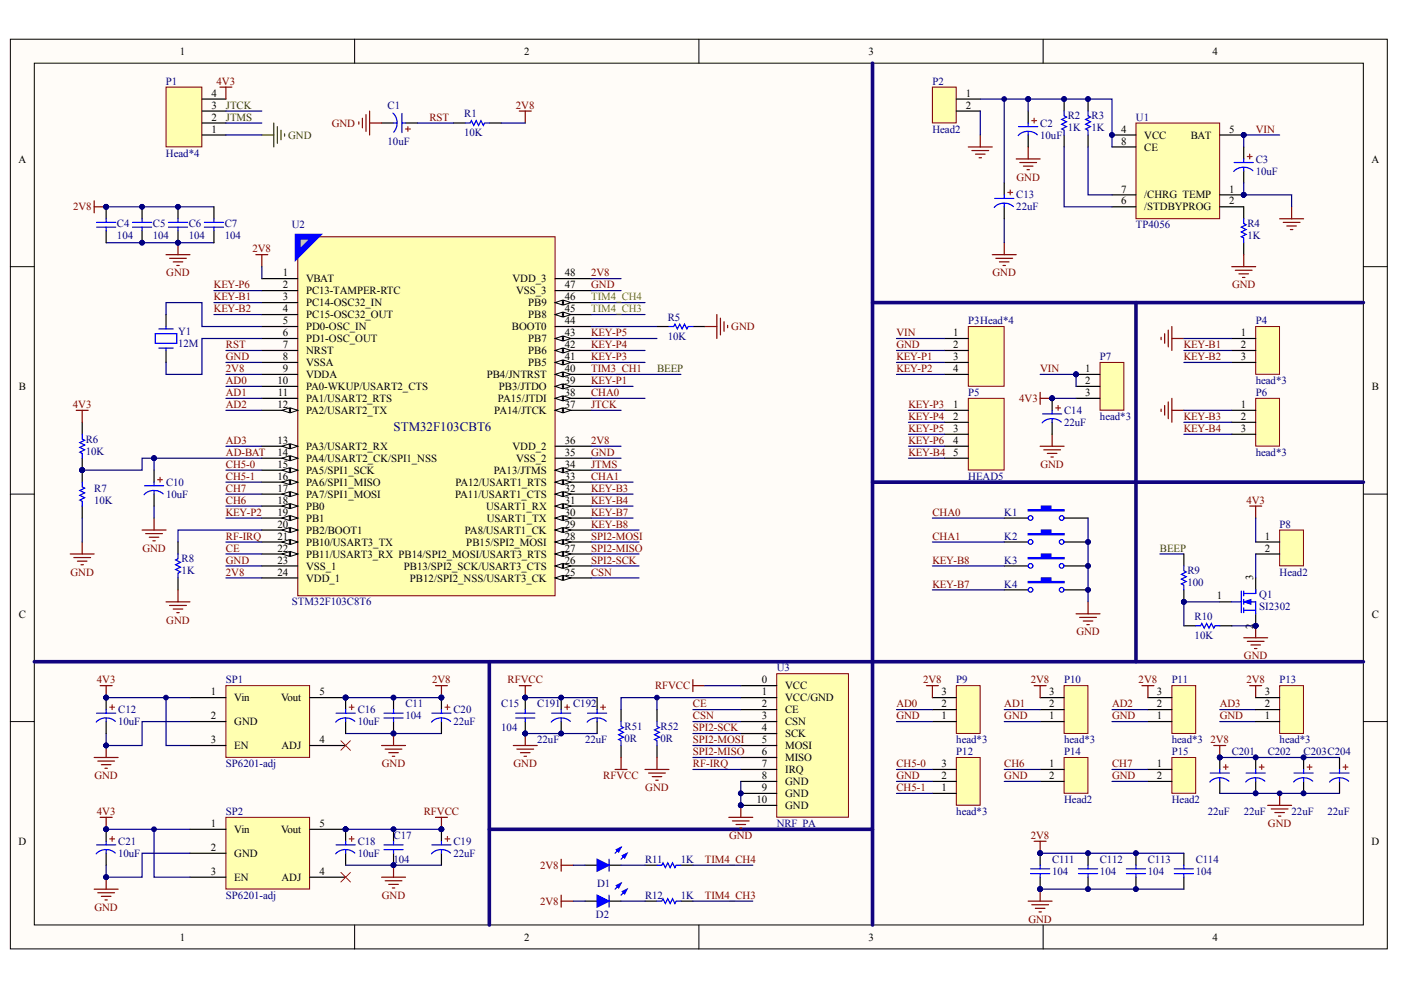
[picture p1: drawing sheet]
<svg xmlns="http://www.w3.org/2000/svg" width="297mm" height="210mm" viewBox="0 0 297 210" stroke-linecap="round" stroke-linejoin="round" font-family="sans-serif">
<defs><g id="words">
<text font-size="2.7" fill="#000080" x="83.4" y="91.5">STM32F103CBT6</text>
<g font-size="2.3">
<text x="38.1" y="11.6">1</text>
<text x="111.1" y="11.6">2</text>
<text x="184.1" y="11.6">3</text>
<text x="257.1" y="11.6">4</text>
<text x="44.8" y="23.1">3</text>
<text x="44.8" y="20.5">4</text>
<text x="204.8" y="20.5">1</text>
<text x="204.8" y="23.1">2</text>
<text x="44.8" y="28.1">1</text>
<text x="44.8" y="25.6">2</text>
<text x="237.7" y="28.1">4</text>
<text x="242.6" y="29.4">VCC</text>
<text x="252.5" y="29.4">BAT</text>
<text x="260.6" y="28.1">5</text>
<text x="3.9" y="34.5">A</text>
<text x="237.7" y="30.7">8</text>
<text x="242.6" y="31.9">CE</text>
<text x="290.8" y="34.5">A</text>
<text x="237.7" y="40.8">7</text>
<text x="260.6" y="40.8">1</text>
<text x="237.7" y="43.3">6</text>
<text x="242.6" y="42.1">/CHRG TEMP</text>
<text x="242.6" y="44.6">/STDBYPROG</text>
<text x="260.6" y="43.3">2</text>
<text x="60" y="58.6">1</text>
<text x="64.9" y="59.8">VBAT</text>
<text x="108.7" y="59.8">VDD_3</text>
<text x="119.7" y="58.6">48</text>
<text x="60" y="61.1">2</text>
<text x="60" y="63.7">3</text>
<text x="64.9" y="62.4">PC13-TAMPER-RTC</text>
<text x="64.9" y="64.9">PC14-OSC32_IN</text>
<text x="109.4" y="62.4">VSS_3</text>
<text x="112" y="64.9">PB9</text>
<text x="119.7" y="63.7">46</text>
<text x="119.7" y="61.1">47</text>
<text x="60" y="66.2">4</text>
<text x="60" y="68.7">5</text>
<text x="60" y="71.3">6</text>
<text x="64.9" y="67.5">PC15-OSC32_OUT</text>
<text x="64.9" y="70">PD0-OSC_IN</text>
<text x="108.5" y="70">BOOT0</text>
<text x="112" y="67.5">PB8</text>
<text x="119.7" y="71.3">43</text>
<text x="119.7" y="68.7">44</text>
<text x="119.7" y="66.2">45</text>
<text x="202.1" y="71.3">1</text>
<text x="263" y="71.3">1</text>
<text x="60" y="73.8">7</text>
<text x="60" y="76.4">8</text>
<text x="64.9" y="72.5">PD1-OSC_OUT</text>
<text x="64.9" y="75.1">NRST</text>
<text x="64.9" y="77.6">VSSA</text>
<text x="112" y="77.6">PB5</text>
<text x="112" y="75.1">PB6</text>
<text x="112" y="72.5">PB7</text>
<text x="119.7" y="76.4">41</text>
<text x="119.7" y="73.8">42</text>
<text x="202.1" y="73.8">2</text>
<text x="202.1" y="76.4">3</text>
<text x="263" y="73.8">2</text>
<text x="263" y="76.4">3</text>
<text x="4" y="82.7">B</text>
<text x="58.8" y="81.4">10</text>
<text x="58.9" y="84">11</text>
<text x="60" y="78.9">9</text>
<text x="64.9" y="80.2">VDDA</text>
<text x="64.9" y="82.7">PA0-WKUP/USART2_CTS</text>
<text x="103.2" y="80.2">PB4/JNTRST</text>
<text x="105.8" y="82.7">PB3/JTDO</text>
<text x="119.7" y="84">38</text>
<text x="119.7" y="81.4">39</text>
<text x="119.7" y="78.9">40</text>
<text x="202.1" y="78.9">4</text>
<text x="230.1" y="78.9">1</text>
<text x="230.1" y="81.4">2</text>
<text x="230.1" y="84">3</text>
<text x="290.8" y="82.7">B</text>
<text x="58.8" y="86.5">12</text>
<text x="64.9" y="85.2">PA1/USART2_RTS</text>
<text x="64.9" y="87.8">PA2/USART2_TX</text>
<text x="104.8" y="87.8">PA14/JTCK</text>
<text x="105.6" y="85.2">PA15/JTDI</text>
<text x="119.7" y="86.5">37</text>
<text x="202.1" y="86.5">1</text>
<text x="202.1" y="89.1">2</text>
<text x="263" y="86.5">1</text>
<text x="263" y="89.1">2</text>
<text x="58.8" y="94.1">13</text>
<text x="64.9" y="95.4">PA3/USART2_RX</text>
<text x="108.7" y="95.4">VDD_2</text>
<text x="119.7" y="94.1">36</text>
<text x="202.1" y="91.6">3</text>
<text x="202.1" y="94.1">4</text>
<text x="263" y="91.6">3</text>
<text x="58.8" y="96.7">14</text>
<text x="58.8" y="99.2">15</text>
<text x="58.8" y="101.7">16</text>
<text x="64.9" y="97.9">PA4/USART2_CK/SPI1_NSS</text>
<text x="64.9" y="100.5">PA5/SPI1_SCK</text>
<text x="104.7" y="100.5">PA13/JTMS</text>
<text x="109.4" y="97.9">VSS_2</text>
<text x="119.7" y="101.7">33</text>
<text x="119.7" y="99.2">34</text>
<text x="119.7" y="96.7">35</text>
<text x="202.1" y="96.7">5</text>
<text x="58.8" y="104.3">17</text>
<text x="58.8" y="106.8">18</text>
<text x="64.9" y="103">PA6/SPI1_MISO</text>
<text x="64.9" y="105.5">PA7/SPI1_MOSI</text>
<text x="96.5" y="105.5">PA11/USART1_CTS</text>
<text x="96.5" y="103">PA12/USART1_RTS</text>
<text x="119.7" y="106.8">31</text>
<text x="119.7" y="104.3">32</text>
<text x="58.8" y="109.3">19</text>
<text x="58.8" y="111.9">20</text>
<text x="64.9" y="108.1">PB0</text>
<text x="64.9" y="110.6">PB1</text>
<text x="64.9" y="113.1">PB2/BOOT1</text>
<text x="98.6" y="113.1">PA8/USART1_CK</text>
<text x="103.1" y="108.1">USART1_RX</text>
<text x="103.2" y="110.6">USART1_TX</text>
<text x="119.7" y="111.9">29</text>
<text x="119.7" y="109.3">30</text>
<text x="58.8" y="114.4">21</text>
<text x="58.8" y="117">22</text>
<text x="58.8" y="119.5">23</text>
<text x="64.9" y="115.7">PB10/USART3_TX</text>
<text x="64.9" y="118.2">PB11/USART3_RX PB14/SPI2_MOSI/USART3_RTS</text>
<text x="98.9" y="115.7">PB15/SPI2_MOSI</text>
<text x="119.7" y="119.5">26</text>
<text x="119.7" y="117">27</text>
<text x="119.7" y="114.4">28</text>
<text x="268.1" y="114.4">1</text>
<text x="268.1" y="117">2</text>
<text x="58.8" y="122">24</text>
<text x="64.9" y="120.8">VSS_1</text>
<text x="64.9" y="123.3">VDD_1</text>
<text x="85.6" y="120.8">PB13/SPI2_SCK/USART3_CTS</text>
<text x="86.9" y="123.3">PB12/SPI2_NSS/USART3_CK</text>
<text x="119.7" y="122">25</text>
<text x="265.7" y="123" transform="rotate(-90 265.7 123)">3</text>
<text x="4" y="130.9">C</text>
<text x="258" y="127.1">1</text>
<text x="290.8" y="130.9">C</text>
<text x="265.7" y="133.3" transform="rotate(-90 265.7 133.3)">2</text>
<text x="44.7" y="147.4">1</text>
<text x="49.7" y="148.7">Vin</text>
<text x="59.6" y="148.7">Vout</text>
<text x="67.7" y="147.4">5</text>
<text x="161.5" y="147.4">1</text>
<text x="161.5" y="150">2</text>
<text x="161.5" y="144.9">0</text>
<text x="166.5" y="148.7">VCC/GND</text>
<text x="166.5" y="146.2">VCC</text>
<text x="199.6" y="150">2</text>
<text x="199.6" y="147.4">3</text>
<text x="222.4" y="150">2</text>
<text x="222.4" y="147.4">3</text>
<text x="245.3" y="150">2</text>
<text x="245.3" y="147.4">3</text>
<text x="268.1" y="150">2</text>
<text x="268.1" y="147.4">3</text>
<text x="44.7" y="152.5">2</text>
<text x="49.7" y="153.8">GND</text>
<text x="161.5" y="152.5">3</text>
<text x="161.5" y="155">4</text>
<text x="166.5" y="151.2">CE</text>
<text x="166.5" y="153.8">CSN</text>
<text x="199.6" y="152.5">1</text>
<text x="222.4" y="152.5">1</text>
<text x="245.3" y="152.5">1</text>
<text x="268.1" y="152.5">1</text>
<text x="44.7" y="157.6">3</text>
<text x="49.7" y="158.8">EN</text>
<text x="59.7" y="158.8">ADJ</text>
<text x="67.7" y="157.6">4</text>
<text x="161.5" y="157.6">5</text>
<text x="161.5" y="160.1">6</text>
<text x="166.5" y="156.3">SCK</text>
<text x="166.5" y="158.8">MOSI</text>
<text x="166.5" y="161.4">MISO</text>
<text x="161.5" y="162.7">7</text>
<text x="161.5" y="165.2">8</text>
<text x="161.5" y="167.7">9</text>
<text x="166.5" y="163.9">IRQ</text>
<text x="166.5" y="166.5">GND</text>
<text x="199.6" y="167.7">1</text>
<text x="199.6" y="165.2">2</text>
<text x="199.6" y="162.7">3</text>
<text x="222.4" y="162.7">1</text>
<text x="222.4" y="165.2">2</text>
<text x="245.3" y="162.7">1</text>
<text x="245.3" y="165.2">2</text>
<text x="160.4" y="170.3">10</text>
<text x="166.5" y="169">GND</text>
<text x="166.5" y="171.5">GND</text>
<text x="3.9" y="179.1">D</text>
<text x="44.7" y="175.3">1</text>
<text x="49.7" y="176.6">Vin</text>
<text x="59.6" y="176.6">Vout</text>
<text x="67.7" y="175.3">5</text>
<text x="290.8" y="179.1">D</text>
<text x="44.7" y="180.4">2</text>
<text x="44.7" y="185.5">3</text>
<text x="49.7" y="181.7">GND</text>
<text x="67.7" y="185.5">4</text>
<text x="49.7" y="186.8">EN</text>
<text x="59.7" y="186.8">ADJ</text>
<text x="38.1" y="199.4">1</text>
<text x="111.1" y="199.4">2</text>
<text x="184.1" y="199.4">3</text>
<text x="257.1" y="199.4">4</text>
</g>
<g font-size="2.3" fill="#000080">
<text x="35.2" y="18">P1</text>
<text x="197.7" y="18">P2</text>
<text x="82.2" y="23">C1</text>
<text x="98.4" y="28.9">10K</text>
<text x="98.4" y="24.8">R1</text>
<text x="197.7" y="28.1">Head2</text>
<text x="220.5" y="29.4">10uF</text>
<text x="220.5" y="26.9">C2</text>
<text x="226.4" y="27.9">1K</text>
<text x="226.4" y="25.3">R2</text>
<text x="231.4" y="27.9">1K</text>
<text x="231.4" y="25.3">R3</text>
<text x="240.8" y="25.6">U1</text>
<text x="35.2" y="33.2">Head*4</text>
<text x="82.2" y="30.7">10uF</text>
<text x="266.2" y="34.5">C3</text>
<text x="266.2" y="37">10uF</text>
<text x="215.5" y="44.6">22uF</text>
<text x="215.5" y="42.1">C13</text>
<text x="24.8" y="50.7">104</text>
<text x="24.8" y="48.2">C4</text>
<text x="32.4" y="50.7">104</text>
<text x="32.4" y="48.2">C5</text>
<text x="40" y="50.7">104</text>
<text x="40" y="48.2">C6</text>
<text x="47.6" y="50.7">104</text>
<text x="47.6" y="48.2">C7</text>
<text x="61.9" y="48.4">U2</text>
<text x="240.8" y="48.4">TP4056</text>
<text x="264.5" y="48.2">R4</text>
<text x="264.5" y="50.7">1K</text>
<text x="37.8" y="71">Y1</text>
<text x="141.6" y="68">R5</text>
<text x="205.3" y="68.7">P3Head*4</text>
<text x="266.2" y="68.7">P4</text>
<text x="37.8" y="73.5">12M</text>
<text x="141.6" y="72">10K</text>
<text x="233.2" y="76.4">P7</text>
<text x="205.3" y="84">P5</text>
<text x="266.2" y="81.4">head*3</text>
<text x="266.2" y="84">P6</text>
<text x="225.6" y="87.8">C14</text>
<text x="233.2" y="89.1">head*3</text>
<text x="18.2" y="93.9">R6</text>
<text x="225.6" y="90.3">22uF</text>
<text x="18.2" y="96.4">10K</text>
<text x="205.3" y="101.7">HEAD5</text>
<text x="266.2" y="96.7">head*3</text>
<text x="20" y="106.8">10K</text>
<text x="20" y="104.3">R7</text>
<text x="35.2" y="105.5">10uF</text>
<text x="35.2" y="103">C10</text>
<text x="212.9" y="109.3">K1</text>
<text x="271.3" y="111.9">P8</text>
<text x="38.5" y="119.3">R8</text>
<text x="212.9" y="114.4">K2</text>
<text x="212.9" y="119.5">K3</text>
<text x="38.5" y="121.8">1K</text>
<text x="212.9" y="124.6">K4</text>
<text x="251.8" y="124.3">100</text>
<text x="251.8" y="121.8">R9</text>
<text x="271.3" y="122">Head2</text>
<text x="61.9" y="128.4">STM32F103C8T6</text>
<text x="253.3" y="131.4">R10</text>
<text x="267" y="126.9">Q1</text>
<text x="267" y="129.4">SI2302</text>
<text x="253.3" y="135.5">10K</text>
<text x="164.7" y="142.3">U3</text>
<text x="47.9" y="144.9">SP1</text>
<text x="86" y="150">C11</text>
<text x="106.3" y="150">C15</text>
<text x="113.9" y="150">C191</text>
<text x="121.5" y="150">C192</text>
<text x="202.8" y="144.9">P9</text>
<text x="225.6" y="144.9">P10</text>
<text x="248.4" y="144.9">P11</text>
<text x="271.3" y="144.9">P13</text>
<text x="25.1" y="153.8">10uF</text>
<text x="25.1" y="151.2">C12</text>
<text x="75.8" y="153.8">10uF</text>
<text x="75.8" y="151.2">C16</text>
<text x="86" y="152.5">104</text>
<text x="96.1" y="153.8">22uF</text>
<text x="96.1" y="151.2">C20</text>
<text x="106.3" y="155">104</text>
<text x="132.4" y="154.8">R51</text>
<text x="140.1" y="154.8">R52</text>
<text x="113.9" y="157.6">22uF</text>
<text x="124.1" y="157.6">22uF</text>
<text x="132.4" y="157.3">0R</text>
<text x="140.1" y="157.3">0R</text>
<text x="202.8" y="157.6">head*3</text>
<text x="202.8" y="160.1">P12</text>
<text x="225.6" y="160.1">P14</text>
<text x="225.6" y="157.6">head*3</text>
<text x="248.4" y="157.6">head*3</text>
<text x="248.4" y="160.1">P15</text>
<text x="261.1" y="160.1">C201</text>
<text x="268.8" y="160.1">C202</text>
<text x="271.3" y="157.6">head*3</text>
<text x="276.4" y="160.1">C203C204</text>
<text x="47.9" y="162.7">SP6201-adj</text>
<text x="47.9" y="172.8">SP2</text>
<text x="202.8" y="172.8">head*3</text>
<text x="225.6" y="170.3">Head2</text>
<text x="248.4" y="170.3">Head2</text>
<text x="256.1" y="172.8">22uF</text>
<text x="263.7" y="172.8">22uF</text>
<text x="273.8" y="172.8">22uF</text>
<text x="281.5" y="172.8">22uF</text>
<text x="25.1" y="179.1">C21</text>
<text x="75.8" y="179.1">C18</text>
<text x="83.4" y="177.9">C17</text>
<text x="96.1" y="179.1">C19</text>
<text x="164.7" y="175.3">NRF_PA</text>
<text x="25.1" y="181.7">10uF</text>
<text x="75.8" y="181.7">10uF</text>
<text x="83.4" y="182.9">104</text>
<text x="96.1" y="181.7">22uF</text>
<text x="136.8" y="182.9">R11</text>
<text x="144.4" y="182.9">1K</text>
<text x="223.1" y="185.5">104</text>
<text x="223.1" y="182.9">C111</text>
<text x="233.2" y="185.5">104</text>
<text x="233.2" y="182.9">C112</text>
<text x="243.4" y="185.5">104</text>
<text x="243.4" y="182.9">C113</text>
<text x="253.5" y="185.5">104</text>
<text x="253.5" y="182.9">C114</text>
<text x="47.9" y="190.6">SP6201-adj</text>
<text x="126.6" y="188">D1</text>
<text x="136.8" y="190.6">R12</text>
<text x="144.4" y="190.6">1K</text>
<text x="126.3" y="194.6">D2</text>
</g>
<g font-size="2.3" fill="#800000">
<text x="45.9" y="18">4V3</text>
<text x="109.4" y="23.1">2V8</text>
<text x="70.3" y="26.9">GND</text>
<text x="91" y="25.6">RST</text>
<text x="266.2" y="28.1">VIN</text>
<text x="215.5" y="38.3">GND</text>
<text x="15.5" y="44.6">2V8</text>
<text x="53.5" y="53.5">2V8</text>
<text x="35.3" y="58.6">GND</text>
<text x="125.3" y="58.6">2V8</text>
<text x="210.4" y="58.6">GND</text>
<text x="45.4" y="61.1">KEY-P6</text>
<text x="45.4" y="63.7">KEY-B1</text>
<text x="125.3" y="61.1">GND</text>
<text x="261.2" y="61.1">GND</text>
<text x="45.4" y="66.2">KEY-B2</text>
<text x="125.3" y="71.3">KEY-P5</text>
<text x="155" y="70">GND</text>
<text x="190.1" y="71.3">VIN</text>
<text x="47.9" y="73.8">RST</text>
<text x="47.9" y="76.4">GND</text>
<text x="125.3" y="76.4">KEY-P3</text>
<text x="125.3" y="73.8">KEY-P4</text>
<text x="190.1" y="73.8">GND</text>
<text x="190.1" y="76.4">KEY-P1</text>
<text x="251" y="73.8">KEY-B1</text>
<text x="251" y="76.4">KEY-B2</text>
<text x="47.9" y="78.9">2V8</text>
<text x="47.9" y="81.4">AD0</text>
<text x="47.9" y="84">AD1</text>
<text x="125.3" y="78.9">TIM3_CH1</text>
<text x="125.3" y="81.4">KEY-P1</text>
<text x="125.3" y="84">CHA0</text>
<text x="190.1" y="78.9">KEY-P2</text>
<text x="220.5" y="78.9">VIN</text>
<text x="15.5" y="86.5">4V3</text>
<text x="47.9" y="86.5">AD2</text>
<text x="125.3" y="86.5">JTCK</text>
<text x="192.6" y="86.5">KEY-P3</text>
<text x="192.6" y="89.1">KEY-P4</text>
<text x="216.1" y="85.2">4V3</text>
<text x="251" y="89.1">KEY-B3</text>
<text x="47.9" y="94.1">AD3</text>
<text x="125.3" y="94.1">2V8</text>
<text x="192.6" y="91.6">KEY-P5</text>
<text x="192.6" y="94.1">KEY-P6</text>
<text x="251" y="91.6">KEY-B4</text>
<text x="47.9" y="96.7">AD-BAT</text>
<text x="47.9" y="99.2">CH5-0</text>
<text x="47.9" y="101.7">CH5-1</text>
<text x="125.3" y="96.7">GND</text>
<text x="125.3" y="99.2">JTMS</text>
<text x="125.3" y="101.7">CHA1</text>
<text x="192.6" y="96.7">KEY-B4</text>
<text x="220.6" y="99.2">GND</text>
<text x="47.9" y="106.8">CH6</text>
<text x="47.9" y="104.3">CH7</text>
<text x="125.3" y="104.3">KEY-B3</text>
<text x="125.3" y="106.8">KEY-B4</text>
<text x="264.3" y="106.8">4V3</text>
<text x="47.9" y="109.3">KEY-P2</text>
<text x="125.3" y="109.3">KEY-B7</text>
<text x="125.3" y="111.9">KEY-B8</text>
<text x="197.7" y="109.3">CHA0</text>
<text x="30.2" y="117">GND</text>
<text x="47.9" y="119.5">GND</text>
<text x="47.9" y="114.4">RF-IRQ</text>
<text x="47.9" y="117">CE</text>
<text x="125.3" y="117">SPI2-MISO</text>
<text x="125.3" y="119.5">SPI2-SCK</text>
<text x="125.3" y="114.4">SPI2-MOSI</text>
<text x="197.7" y="114.4">CHA1</text>
<text x="197.7" y="119.5">KEY-B8</text>
<text x="15" y="122">GND</text>
<text x="47.9" y="122">2V8</text>
<text x="125.3" y="122">CSN</text>
<text x="197.7" y="124.6">KEY-B7</text>
<text x="35.3" y="132.2">GND</text>
<text x="228.2" y="134.7">GND</text>
<text x="263.7" y="139.8">GND</text>
<text x="20.5" y="144.9">4V3</text>
<text x="91.6" y="144.9">2V8</text>
<text x="107.6" y="144.9">RFVCC</text>
<text x="138.9" y="146.2">RFVCC</text>
<text x="146.9" y="150">CE</text>
<text x="190.1" y="150">AD0</text>
<text x="195.7" y="144.9">2V8</text>
<text x="212.9" y="150">AD1</text>
<text x="218.6" y="144.9">2V8</text>
<text x="235.8" y="150">AD2</text>
<text x="241.4" y="144.9">2V8</text>
<text x="258.6" y="150">AD3</text>
<text x="264.3" y="144.9">2V8</text>
<text x="146.9" y="152.5">CSN</text>
<text x="146.9" y="155">SPI2-SCK</text>
<text x="190.1" y="152.5">GND</text>
<text x="212.9" y="152.5">GND</text>
<text x="235.8" y="152.5">GND</text>
<text x="258.6" y="152.5">GND</text>
<text x="146.9" y="160.1">SPI2-MISO</text>
<text x="146.9" y="157.6">SPI2-MOSI</text>
<text x="256.6" y="157.6">2V8</text>
<text x="20" y="165.2">GND</text>
<text x="81" y="162.7">GND</text>
<text x="108.9" y="162.7">GND</text>
<text x="127.9" y="165.2">RFVCC</text>
<text x="136.8" y="167.7">GND</text>
<text x="146.9" y="162.7">RF-IRQ</text>
<text x="190.1" y="165.2">GND</text>
<text x="190.1" y="162.7">CH5-0</text>
<text x="190.1" y="167.7">CH5-1</text>
<text x="212.9" y="165.2">GND</text>
<text x="212.9" y="162.7">CH6</text>
<text x="235.8" y="165.2">GND</text>
<text x="235.8" y="162.7">CH7</text>
<text x="20.5" y="172.8">4V3</text>
<text x="89.8" y="172.8">RFVCC</text>
<text x="154.6" y="177.9">GND</text>
<text x="218.6" y="177.9">2V8</text>
<text x="268.8" y="175.3">GND</text>
<text x="114.5" y="184.2">2V8</text>
<text x="149.4" y="182.9">TIM4_CH4</text>
<text x="81" y="190.6">GND</text>
<text x="114.5" y="191.8">2V8</text>
<text x="149.4" y="190.6">TIM4_CH3</text>
<text x="20" y="193.1">GND</text>
<text x="218.1" y="195.6">GND</text>
</g>
<g font-size="2.3" fill="#008000">
<text x="47.9" y="23.1">JTCK</text>
<text x="47.9" y="25.6">JTMS</text>
<text x="61.1" y="29.4">GND</text>
<text x="139.3" y="78.9">BEEP</text>
<text x="245.9" y="117">BEEP</text>
</g>
<g font-size="2.3" fill="#0f0">
<text x="125.3" y="63.7">TIM4_CH4</text>
<text x="125.3" y="66.2">TIM4_CH3</text>
</g>
</g></defs>
<g fill="#fffcf8" stroke="#000" stroke-width=".21">
<path d="M2.2 8.3h291.9v192.9h-291.9z"/>
<path d="M7.3 13.4h281.8v182.7h-281.8z"/>
</g>
<path d="M75.2 8.3v5.1M148.2 8.3v5.1M221.2 8.3v5.1M2.2 56.5h5.1M289.1 56.5h5.1M2.2 104.8h5.1M289.1 104.8h5.1M2.2 153h5.1M289.1 153h5.1M75.2 196.1v5.1M148.2 196.1v5.1M221.2 196.1v5.1" fill="none" stroke="#000" stroke-width=".21"/>
<path d="M139.3 69.2h2.5M146.9 69.2h2.5M83.4 147.9v2.6M83.4 153v2.5" fill="none" stroke="#000" stroke-width=".25"/>
<path d="M141.8 69.2h1l.3-.5 .5 1 .5-1 .5 1 .5-1 .5 1 .3-.5h1M81.4 151.2h4.1M81.4 152.2h4.1M83.4 150.5v.7M83.4 152.2v.8" fill="none" stroke="#00f" stroke-width=".25"/>
<path d="M149.4 69.2h2.6M152 66.7v5.1M152.7 67.5v3.5M153.5 68.2v2M154.3 69v.5M92.3 145.4h2.6M93.6 145.4v2.5" fill="none" stroke="#800000" stroke-width=".25"/>
<g fill="#000080" stroke="#000080" stroke-width=".21">
<circle cx="83.4" cy="155.5" r=".5"/>
<circle cx="83.4" cy="147.9" r=".5"/>
<circle cx="93.6" cy="147.9" r=".5"/>
</g>
<path d="M47.9 145.4h17.7v15.2h-17.7z" fill="#ffffb0" stroke="#800000" stroke-width=".21"/>
<path d="M40.3 147.9h7.6M40.3 153h7.6M40.3 158.1h7.6M65.7 147.9h7.6M65.7 158.1h7.6" fill="none" stroke="#000" stroke-width=".25"/>
<g fill="#000080" stroke="#000080" stroke-width=".21">
<circle cx="73.3" cy="147.9" r=".5"/>
<circle cx="22.5" cy="147.9" r=".5"/>
<circle cx="22.5" cy="158.1" r=".5"/>
<circle cx="83.4" cy="155.5" r=".5"/>
</g>
<path d="M22.5 147.9h17.8" fill="none" stroke="#000080" stroke-width=".25"/>
<path d="M21.2 145.4h2.6M22.5 145.4v2.5M22.5 158.1v2.5M80.9 158.1h5.1M81.7 158.8h3.5M82.4 159.6h2.1M83.4 155.5v2.6M20 160.6h5M20.7 161.4h3.6M21.5 162.1h2M22.3 162.9h.5M83.2 160.4h.5" fill="none" stroke="#800000" stroke-width=".25"/>
<path d="M63.1 50.2h54.6v76.1h-54.6z" fill="#ffffb0" stroke="#800000" stroke-width=".21"/>
<path d="M55.5 59.1h7.6M55.5 61.6h7.6M55.5 64.2h7.6M55.5 66.7h7.6M55.5 69.2h7.6M55.5 71.8h7.6M55.5 74.3h7.6M55.5 76.8h7.6M55.5 79.4h7.6M55.5 81.9h7.6M55.5 84.5h7.6M55.5 87h7.6" fill="none" stroke="#000" stroke-width=".25"/>
<g fill="#fffcf8" stroke="#000" stroke-width=".21">
<path d="M61.6 86.5l1.5 .5-1.5 .5z"/>
<path d="M59.8 87l1.6-.5v1z"/>
</g>
<path d="M55.5 94.6h7.6" fill="none" stroke="#000" stroke-width=".25"/>
<g fill="#fffcf8" stroke="#000" stroke-width=".21">
<path d="M61.6 94.1l1.5 .5-1.5 .5z"/>
<path d="M59.8 94.6l1.6-.5v1z"/>
</g>
<path d="M55.5 97.2h7.6" fill="none" stroke="#000" stroke-width=".25"/>
<g fill="#fffcf8" stroke="#000" stroke-width=".21">
<path d="M61.6 96.6l1.5 .6-1.5 .5z"/>
<path d="M59.8 97.2l1.6-.6v1.1z"/>
</g>
<path d="M55.5 99.7h7.6" fill="none" stroke="#000" stroke-width=".25"/>
<g fill="#fffcf8" stroke="#000" stroke-width=".21">
<path d="M61.6 99.2l1.5 .5-1.5 .5z"/>
<path d="M59.8 99.7l1.6-.5v1z"/>
</g>
<path d="M55.5 102.2h7.6" fill="none" stroke="#000" stroke-width=".25"/>
<g fill="#fffcf8" stroke="#000" stroke-width=".21">
<path d="M61.6 101.7l1.5 .5-1.5 .5z"/>
<path d="M59.8 102.2l1.6-.5v1z"/>
</g>
<path d="M55.5 104.8h7.6" fill="none" stroke="#000" stroke-width=".25"/>
<g fill="#fffcf8" stroke="#000" stroke-width=".21">
<path d="M61.6 104.3l1.5 .5-1.5 .5z"/>
<path d="M59.8 104.8l1.6-.5v1z"/>
</g>
<path d="M55.5 107.3h7.6" fill="none" stroke="#000" stroke-width=".25"/>
<g fill="#fffcf8" stroke="#000" stroke-width=".21">
<path d="M61.6 106.8l1.5 .5-1.5 .5z"/>
<path d="M59.8 107.3l1.6-.5v1z"/>
</g>
<path d="M55.5 109.8h7.6" fill="none" stroke="#000" stroke-width=".25"/>
<g fill="#fffcf8" stroke="#000" stroke-width=".21">
<path d="M61.6 109.3l1.5 .5-1.5 .5z"/>
<path d="M59.8 109.8l1.6-.5v1z"/>
</g>
<path d="M55.5 112.4h7.6" fill="none" stroke="#000" stroke-width=".25"/>
<g fill="#fffcf8" stroke="#000" stroke-width=".21">
<path d="M61.6 111.9l1.5 .5-1.5 .5z"/>
<path d="M59.8 112.4l1.6-.5v1z"/>
</g>
<path d="M55.5 114.9h7.6" fill="none" stroke="#000" stroke-width=".25"/>
<g fill="#fffcf8" stroke="#000" stroke-width=".21">
<path d="M61.6 114.4l1.5 .5-1.5 .5z"/>
<path d="M59.8 114.9l1.6-.5v1z"/>
</g>
<path d="M55.5 117.5h7.6" fill="none" stroke="#000" stroke-width=".25"/>
<g fill="#fffcf8" stroke="#000" stroke-width=".21">
<path d="M61.6 116.9l1.5 .6-1.5 .5z"/>
<path d="M59.8 117.5l1.6-.6v1.1z"/>
</g>
<path d="M55.5 120h7.6M55.5 122.5h7.6M117.7 122.5h7.6" fill="none" stroke="#000" stroke-width=".25"/>
<g fill="#fffcf8" stroke="#000" stroke-width=".21">
<path d="M117.7 122.5l1.5-.5v1z"/>
<path d="M119.5 122l1.5 .5-1.5 .5z"/>
</g>
<path d="M117.7 120h7.6" fill="none" stroke="#000" stroke-width=".25"/>
<g fill="#fffcf8" stroke="#000" stroke-width=".21">
<path d="M117.7 120l1.5-.5v1z"/>
<path d="M119.5 119.5l1.5 .5-1.5 .5z"/>
</g>
<path d="M117.7 117.5h7.6" fill="none" stroke="#000" stroke-width=".25"/>
<g fill="#fffcf8" stroke="#000" stroke-width=".21">
<path d="M117.7 117.5l1.5-.6v1.1z"/>
<path d="M119.5 116.9l1.5 .6-1.5 .5z"/>
</g>
<path d="M117.7 114.9h7.6" fill="none" stroke="#000" stroke-width=".25"/>
<g fill="#fffcf8" stroke="#000" stroke-width=".21">
<path d="M117.7 114.9l1.5-.5v1z"/>
<path d="M119.5 114.4l1.5 .5-1.5 .5z"/>
</g>
<path d="M117.7 112.4h7.6" fill="none" stroke="#000" stroke-width=".25"/>
<g fill="#fffcf8" stroke="#000" stroke-width=".21">
<path d="M117.7 112.4l1.5-.5v1z"/>
<path d="M119.5 111.9l1.5 .5-1.5 .5z"/>
</g>
<path d="M117.7 109.8h7.6" fill="none" stroke="#000" stroke-width=".25"/>
<g fill="#fffcf8" stroke="#000" stroke-width=".21">
<path d="M117.7 109.8l1.5-.5v1z"/>
<path d="M119.5 109.3l1.5 .5-1.5 .5z"/>
</g>
<path d="M117.7 107.3h7.6" fill="none" stroke="#000" stroke-width=".25"/>
<g fill="#fffcf8" stroke="#000" stroke-width=".21">
<path d="M117.7 107.3l1.5-.5v1z"/>
<path d="M119.5 106.8l1.5 .5-1.5 .5z"/>
</g>
<path d="M117.7 104.8h7.6" fill="none" stroke="#000" stroke-width=".25"/>
<g fill="#fffcf8" stroke="#000" stroke-width=".21">
<path d="M117.7 104.8l1.5-.5v1z"/>
<path d="M119.5 104.3l1.5 .5-1.5 .5z"/>
</g>
<path d="M117.7 102.2h7.6" fill="none" stroke="#000" stroke-width=".25"/>
<g fill="#fffcf8" stroke="#000" stroke-width=".21">
<path d="M117.7 102.2l1.5-.5v1z"/>
<path d="M119.5 101.7l1.5 .5-1.5 .5z"/>
</g>
<path d="M117.7 99.7h7.6" fill="none" stroke="#000" stroke-width=".25"/>
<g fill="#fffcf8" stroke="#000" stroke-width=".21">
<path d="M117.7 99.7l1.5-.5v1z"/>
<path d="M119.5 99.2l1.5 .5-1.5 .5z"/>
</g>
<path d="M117.7 97.2h7.6M117.7 94.6h7.6M117.7 87h7.6" fill="none" stroke="#000" stroke-width=".25"/>
<g fill="#fffcf8" stroke="#000" stroke-width=".21">
<path d="M117.7 87l1.5-.5v1z"/>
<path d="M119.5 86.5l1.5 .5-1.5 .5z"/>
</g>
<path d="M117.7 84.5h7.6" fill="none" stroke="#000" stroke-width=".25"/>
<g fill="#fffcf8" stroke="#000" stroke-width=".21">
<path d="M117.7 84.5l1.5-.5v1z"/>
<path d="M119.5 84l1.5 .5-1.5 .5z"/>
</g>
<path d="M117.7 81.9h7.6" fill="none" stroke="#000" stroke-width=".25"/>
<g fill="#fffcf8" stroke="#000" stroke-width=".21">
<path d="M117.7 81.9l1.5-.5v1z"/>
<path d="M119.5 81.4l1.5 .5-1.5 .5z"/>
</g>
<path d="M117.7 79.4h7.6" fill="none" stroke="#000" stroke-width=".25"/>
<g fill="#fffcf8" stroke="#000" stroke-width=".21">
<path d="M117.7 79.4l1.5-.5v1z"/>
<path d="M119.5 78.9l1.5 .5-1.5 .5z"/>
</g>
<path d="M117.7 76.8h7.6" fill="none" stroke="#000" stroke-width=".25"/>
<g fill="#fffcf8" stroke="#000" stroke-width=".21">
<path d="M117.7 76.8l1.5-.5v1.1z"/>
<path d="M119.5 76.3l1.5 .5-1.5 .6z"/>
</g>
<path d="M117.7 74.3h7.6" fill="none" stroke="#000" stroke-width=".25"/>
<g fill="#fffcf8" stroke="#000" stroke-width=".21">
<path d="M117.7 74.3l1.5-.5v1z"/>
<path d="M119.5 73.8l1.5 .5-1.5 .5z"/>
</g>
<path d="M117.7 71.8h7.6" fill="none" stroke="#000" stroke-width=".25"/>
<g fill="#fffcf8" stroke="#000" stroke-width=".21">
<path d="M117.7 71.8l1.5-.5v1z"/>
<path d="M119.5 71.3l1.5 .5-1.5 .5z"/>
</g>
<path d="M117.7 69.2h7.6M117.7 66.7h7.6" fill="none" stroke="#000" stroke-width=".25"/>
<g fill="#fffcf8" stroke="#000" stroke-width=".21">
<path d="M117.7 66.7l1.5-.5v1z"/>
<path d="M119.5 66.2l1.5 .5-1.5 .5z"/>
</g>
<path d="M117.7 64.2h7.6" fill="none" stroke="#000" stroke-width=".25"/>
<g fill="#fffcf8" stroke="#000" stroke-width=".21">
<path d="M117.7 64.2l1.5-.6v1.1z"/>
<path d="M119.5 63.6l1.5 .6-1.5 .5z"/>
</g>
<path d="M117.7 59.1h7.6M117.7 61.6h7.6" fill="none" stroke="#000" stroke-width=".25"/>
<path d="M66.9 50.2l-3.8 3.8" fill="none" stroke="#ee0e22" stroke-width=".21"/>
<path d="M63.1 50.2h3.8l-3.8 3.8z" fill="#c0c0c0" stroke="#00f" stroke-width="1.3"/>
<g fill="none" stroke="#000080" stroke-width=".25">
<path d="M22.5 43.9h22.9M22.5 51.5h22.9M125.3 59.1h6.4M35.2 66.7v-2.5h7.6v5h12.7M47.9 74.3h7.6M47.9 76.8h7.6M47.9 79.4h7.6M55.5 71.8h-12.7v7.6h-7.6v-2.6M125.3 74.3h11.5M125.3 76.8h11.5M125.3 61.6h6.4M47.9 87h7.6"/>
<path d="M47.9 94.6h7.6M125.3 94.6h6.4M125.3 97.2h6.4M47.9 117.5h7.6M47.9 114.9h7.6M47.9 107.3h7.6M47.9 109.8h7.6M47.9 120h7.6M125.3 112.4h10.2M47.9 122.5h7.6"/>
</g>
<path d="M20 42.6v2.5M20 43.9h2.5M35.2 54h5.1M36 54.8h3.5M36.7 55.5h2.1M37.5 56.3h.5M37.7 51.5v2.5" fill="none" stroke="#800000" stroke-width=".25"/>
<g fill="#000080" stroke="#000080" stroke-width=".21">
<circle cx="22.5" cy="43.8" r=".5"/>
<circle cx="37.7" cy="51.5" r=".5"/>
<circle cx="83.4" cy="183.4" r=".5"/>
<circle cx="83.4" cy="175.8" r=".5"/>
</g>
<path d="M83.4 175.8v2.6M83.4 180.9v2.5" fill="none" stroke="#000" stroke-width=".25"/>
<path d="M81.4 179.1h4.1M83.4 178.4v.7M81.4 180.1h4.1M83.4 180.1v.8" fill="none" stroke="#00f" stroke-width=".25"/>
<path d="M47.9 173.3h17.7v15.2h-17.7z" fill="#ffffb0" stroke="#800000" stroke-width=".21"/>
<path d="M22.5 43.9v2.5M22.5 48.9v2.6M17.4 89.5v2.6M17.4 97.2v5M17.4 107.3v2.5M212.9 109.8h5.1M225.6 109.8h5.1M40.3 175.8h7.6M65.7 175.8h7.6M40.3 180.9h7.6M40.3 186h7.6M65.7 186h7.6" fill="none" stroke="#000" stroke-width=".25"/>
<g fill="#000080" stroke="#000080" stroke-width=".21">
<circle cx="73.3" cy="175.8" r=".5"/>
<circle cx="22.5" cy="175.8" r=".5"/>
<circle cx="22.5" cy="186" r=".5"/>
<circle cx="83.4" cy="183.4" r=".5"/>
<circle cx="22.5" cy="43.8" r=".5"/>
<circle cx="93.6" cy="175.8" r=".5"/>
<circle cx="17.4" cy="99.7" r=".5"/>
</g>
<g fill="none" stroke="#000080" stroke-width=".25">
<path d="M125.3 66.7h11.5M125.3 64.2h11.5M47.9 81.9h7.6M47.9 84.5h7.6M125.3 87h6.4M125.3 99.7h6.4M47.9 102.2h7.6M47.9 104.8h7.6M125.3 120h10.2M125.3 117.5h10.2M125.3 114.9h10.2M197.7 109.8h15.2"/>
<path d="M125.3 122.5h10.2M22.5 175.8h17.8M73.3 175.8h20.3M40.3 180.9h-10.2v5.1h-7.6v-2.6"/>
</g>
<g fill="none" stroke="#800000" stroke-width=".25">
<path d="M14.9 117.5h5.1M15.7 118.2h3.5M16.4 119h2M17.2 119.7h.5M17.4 114.9v2.6M30.1 112.4h5.1M30.9 113.1h3.5M31.6 113.9h2.1M32.4 114.7h.5M32.7 109.8v2.6M228.1 130.1h5.1M228.9 130.9h3.6"/>
<path d="M229.7 131.7h2M230.4 132.4h.5M230.7 127.6v2.5M21.2 173.3h2.6M22.5 173.3v2.5M20 188.5h5M20.7 189.3h3.6M21.5 190h2M22.3 190.8h.5M22.5 186v2.5M80.9 186h5.1M81.7 186.7h3.5"/>
<path d="M82.4 187.5h2.1M83.2 188.3h.5M83.4 183.4v2.6"/>
</g>
<g fill="none" stroke="#00f" stroke-width=".25">
<path d="M20.5 47.1h4M20.5 48.2h4M22.5 46.4v.7M22.5 48.2v.7M17.4 92.1v1l.5 .2-1 .6 1 .5-1 .5 1 .5-1 .5 .5 .2v1.1M17.4 102.2v1l.5 .3-1 .5 1 .5-1 .5 1 .5-1 .5 .5 .3v1"/>
<circle cx="218.5" cy="109.8" r=".5"/>
<circle cx="225.1" cy="109.8" r=".5"/>
</g>
<path d="M218 108.1h2.8v-.8h2v.8h2.8v.2h-7.6z" fill-rule="evenodd" fill="#00f" stroke="#00f" stroke-width=".25"/>
<path d="M240.8 26.1h17.8v20.3h-17.8z" fill="#ffffb0" stroke="#800000" stroke-width=".21"/>
<g fill="none" stroke="#000" stroke-width=".25">
<path d="M80.9 26.1h2.5M86 26.1h2.5M96.1 26.1h2.6M103.7 26.1h2.6M225.6 21v2.5M225.6 28.6v2.6M230.7 21v2.5M230.7 28.6v2.6M235.8 28.6h5M235.8 31.2h5M258.6 28.6h5.1M30.1 43.9v2.5"/>
<path d="M30.1 48.9v2.6M37.7 43.9v2.5M37.7 48.9v2.6M45.4 43.9v2.5M45.4 48.9v2.6M235.8 41.3h5M235.8 43.9h5M258.6 41.3h5.1M258.6 43.9h5.1v2.5M263.7 51.5v2.5M124.1 183.4h2.5M129.1 183.4h2.6"/>
<path d="M136.8 183.4h2.5M144.4 183.4h2.5"/>
</g>
<g fill="#000080" stroke="#000080" stroke-width=".21">
<circle cx="235.8" cy="28.6" r=".5"/>
<circle cx="263.7" cy="41.3" r=".5"/>
<circle cx="263.7" cy="28.6" r=".5"/>
<circle cx="225.6" cy="21" r=".5"/>
<circle cx="230.7" cy="21" r=".5"/>
<circle cx="35.2" cy="147.9" r=".5"/>
<circle cx="30.1" cy="51.5" r=".5"/>
<circle cx="30.1" cy="43.8" r=".5"/>
<circle cx="37.7" cy="51.5" r=".5"/>
<circle cx="37.7" cy="43.8" r=".5"/>
<circle cx="22.5" cy="158.1" r=".5"/>
<circle cx="32.6" cy="97.1" r=".5"/>
<circle cx="93.6" cy="175.8" r=".5"/>
</g>
<g fill="none" stroke="#800000" stroke-width=".25">
<path d="M76.1 25.8v.5M76.8 25.1v2M77.6 24.3v3.6M78.4 23.5v5.1M78.4 26.1h2.5M110.1 23.5h2.5M111.4 23.5v2.6M215.5 33.7h5M216.2 34.5h3.6M217 35.2h2M217.7 36h.5M218 31.2v2.5"/>
<path d="M54.2 54h2.6M55.5 54v2.5M261.2 56.5h5M261.9 57.3h3.6M262.7 58.1h2M263.4 58.8h.5M263.7 54v2.5M271.3 46.4h5.1M272.1 47.1h3.5M272.8 47.9h2.1M273.6 48.7h.5M273.8 43.9v2.5"/>
<path d="M92.3 173.3h2.6M93.6 173.3v2.5M119 182.2v2.5M119 183.4h2.5"/>
</g>
<g fill="none" stroke="#00f" stroke-width=".25">
<path d="M83.3 24a2.89 2.89 0 0 1 .2 4M83.4 26.1h.8M85.2 24.1v4M85.2 26.1h.8M98.7 26.1h1l.2-.5 .5 1 .6-1 .5 1 .5-1 .5 1 .2-.5h1M225.6 23.5v1.1l.5 .2-1 .5 1 .5-1 .5 1 .5-1 .6 .5 .2v1M230.7 23.5v1.1l.5 .2-1 .5 1 .5-1 .5 1 .5-1 .6 .5 .2v1M28.1 47.1h4.1M28.1 48.2h4.1M30.1 46.4v.7M30.1 48.2v.7M35.7 47.1h4.1"/>
<path d="M35.7 48.2h4.1M37.7 46.4v.7M37.7 48.2v.7M43.3 47.1h4.1M43.3 48.2h4.1M45.4 46.4v.7M45.4 48.2v.7M263.7 46.4v1l.5 .3-1 .5 1 .5-1 .5 1 .5-1 .5 .5 .2v1.1M131.7 179.6l-1.3 1.3M129.1 182.2v2.5M132.2 181.7l-.5 .5M139.3 183.4h1l.3-.5 .5 1.1 .5-1.1 .5 1.1 .5-1.1 .5 1.1 .3-.6h1"/>
</g>
<g fill="none" stroke="#000080" stroke-width=".25">
<path d="M88.5 26.1h7.6M106.3 26.1h5.1M55.5 56.5v2.6M45.4 64.2h10.1M45.4 66.7h10.1M45.4 61.6h10.1M125.3 69.2h14M125.3 71.8h14M32.7 97.2h22.8M47.9 99.7h7.6M125.3 81.9h8.9M125.3 84.5h11.5"/>
<path d="M32.7 107.3v2.5M125.3 107.3h8.9M125.3 109.8h8.9M35.2 147.9v10.2h5.1M40.3 153h-10.2v5.1h-7.6v-2.6M121.5 183.4h2.6M131.7 183.4h5.1M146.9 183.4h12.7"/>
</g>
<path d="M86 27.4h1M86.5 26.8v1.1" fill="none" stroke="#f00" stroke-width=".25"/>
<path d="M185 13.4v182.7M240.8 64.2v76.1M185 102.2h104.1M7.3 140.3h281.8M103.7 140.3v55.8" fill="none" stroke="#11037f" stroke-width=".76"/>
<g fill="#00f" stroke="#00f" stroke-width=".25">
<path d="M126.6 182.2l2.5 1.2-2.5 1.3z"/>
<path d="M131.9 181.4l1-.5-.5 1z"/>
<path d="M130.7 180.1l1-.5-.5 1.1z"/>
</g>
<path d="M55.5 28.6h2.6M58.1 26.1v5.1M58.8 26.8v3.6M59.6 27.6v2M60.3 28.4v.5" fill="none" stroke="#008000" stroke-width=".25"/>
<path d="M35.2 18.5h7.6v12.6h-7.6z" fill="#ffffb0" stroke="#800000" stroke-width=".21"/>
<g fill="none" stroke="#000" stroke-width=".25">
<path d="M42.8 28.6h5.1M42.8 26.1h5.1M42.8 23.5h5.1M42.8 21h5.1M218 23.5v2.6M218 28.6v2.6M263.7 31.2v2.5M263.7 36.2v2.6M35.2 66.7v2.5M35.2 74.3v2.5M32.7 99.7v2.5M32.7 104.8v2.5"/>
<path d="M37.7 114.9v2.6M212.9 114.9h5.1M225.6 114.9h5.1M37.7 122.5v2.6M73.3 175.8v2.6M93.6 175.8v2.6M73.3 180.9v2.5M93.6 180.9v2.5M124.1 191.1h2.5M129.1 191.1h2.6M136.8 191.1h2.5M144.4 191.1h2.5"/>
</g>
<g fill="none" stroke="#000080" stroke-width=".25">
<path d="M47.9 23.5h7.6M47.9 26.1h7.6M47.9 28.6h7.6M225.6 31.2v12.7h10.2M230.7 31.2v10.1h5.1M32.7 97.2v2.5M55.5 112.4h-17.8v2.5M125.3 102.2h8.9M125.3 104.8h8.9M197.7 114.9h15.2M73.3 147.9h20.3M73.3 155.5h20.3"/>
<path d="M32.7 175.8v10.2h7.6M73.3 183.4h20.3M121.5 191.1h2.6M131.7 191.1h5.1M146.9 191.1h12.7"/>
</g>
<path d="M46.6 18.5h2.6M47.9 18.5v2.5M35.2 127.6h5.1M36 128.4h3.5M36.7 129.1h2.1M37.5 129.9h.5M37.7 125.1v2.5M119 189.8v2.5M119 191.1h2.5" fill="none" stroke="#800000" stroke-width=".25"/>
<g fill="none" stroke="#00f" stroke-width=".25">
<path d="M216 26.8h4M218 26.1v.7M218 27.9v.7M219.9 28.6a2.89 2.89 0 0 0-4 .1M261.7 34.5h4M263.7 33.7v.8M263.7 35.5v.7M265.6 36.2a2.89 2.89 0 0 0-4 .2M32.9 70.8h4.6v2h-4.6zM33.7 73.8h3M33.7 69.7h3M35.2 69.2v.5"/>
<path d="M35.2 73.8v.5M30.6 103h4.1M32.7 102.2v.8M32.7 104v.8M34.6 104.7a2.89 2.89 0 0 0-4.1 .2M37.7 117.5v1l-.5 .2 1 .5-1 .5 1 .5-1 .6 1 .5-.5 .2v1M71.3 179.1h4M73.3 178.4v.7M91.6 179.1h4M93.6 178.4v.7M73.3 180.1v.8M75.2 180.9a2.89 2.89 0 0 0-4 .1"/>
<path d="M93.6 180.1v.8M95.5 180.9a2.89 2.89 0 0 0-4 .1M129.1 189.8v2.5M131.7 187.3l-1.3 1.2M132.2 189.3l-.5 .5M139.3 191.1h1l.3-.5 .5 1 .5-1 .5 1 .5-1 .5 1 .3-.5h1"/>
<circle cx="218.5" cy="114.9" r=".5"/>
<circle cx="225.1" cy="114.9" r=".5"/>
</g>
<path d="M218.8 25.6h1M219.3 25.1v1M264.5 33.2h1M265 32.7v1M33.4 101.7h1M33.9 101.2v1M74 177.9h1.1M74.6 177.4v1M94.4 177.9h1M94.9 177.4v1" fill="none" stroke="#f00" stroke-width=".25"/>
<g fill="#000080" stroke="#000080" stroke-width=".21">
<circle cx="73.3" cy="175.8" r=".5"/>
<circle cx="73.3" cy="147.9" r=".5"/>
<circle cx="93.6" cy="147.9" r=".5"/>
<circle cx="93.6" cy="175.8" r=".5"/>
<circle cx="32.6" cy="97.1" r=".5"/>
<circle cx="32.6" cy="175.8" r=".5"/>
<circle cx="230.7" cy="114.9" r=".5"/>
</g>
<path d="M72.3 157.1l2 2M74.3 157.1l-2 2M72.3 185l2 2M74.3 185l-2 2" fill="none" stroke="#f00" stroke-width=".21"/>
<g fill="#00f" stroke="#00f" stroke-width=".25">
<path d="M126.6 189.8l2.5 1.3-2.5 1.2z"/>
<path d="M131.9 189l1-.5-.5 1z"/>
<path d="M130.7 187.8l1-.5-.5 1z"/>
<path d="M218 113.1h2.8v-.7h2v.7h2.8v.3h-7.6z" fill-rule="evenodd"/>
</g>
<path d="M164.7 142.8h15.2v30.5h-15.2z" fill="#ffffb0" stroke="#800000" stroke-width=".21"/>
<path d="M157.1 147.9h7.6M157.1 150.5h7.6M157.1 153h7.6M157.1 155.5h7.6M157.1 158.1h7.6M157.1 145.4h7.6M157.1 160.6h7.6M157.1 163.1h7.6M157.1 165.7h7.6M157.1 168.2h7.6M157.1 170.8h7.6" fill="none" stroke="#000" stroke-width=".25"/>
<g fill="#000080" stroke="#000080" stroke-width=".21">
<circle cx="157.1" cy="168.2" r=".5"/>
<circle cx="157.1" cy="170.7" r=".5"/>
</g>
<path d="M266.2 69.2h5.1v10.2h-5.1z" fill="#ffffb0" stroke="#800000" stroke-width=".21"/>
<path d="M261.2 71.8h5M261.2 74.3h5M261.2 76.8h5" fill="none" stroke="#000" stroke-width=".25"/>
<path d="M225.6 160.6h5.1v7.6h-5.1z" fill="#ffffb0" stroke="#800000" stroke-width=".21"/>
<path d="M220.5 163.1h5.1M220.5 165.7h5.1" fill="none" stroke="#000" stroke-width=".25"/>
<path d="M205.3 69.2h7.6v12.7h-7.6z" fill="#ffffb0" stroke="#800000" stroke-width=".21"/>
<path d="M200.2 71.8h5.1M200.2 74.3h5.1M200.2 76.8h5.1M200.2 79.4h5.1" fill="none" stroke="#000" stroke-width=".25"/>
<path d="M205.3 84.5h7.6v15.2h-7.6z" fill="#ffffb0" stroke="#800000" stroke-width=".21"/>
<path d="M200.2 87h5.1M200.2 89.5h5.1M200.2 92.1h5.1M200.2 94.6h5.1M200.2 97.2h5.1" fill="none" stroke="#000" stroke-width=".25"/>
<path d="M185 64.2h104.1" fill="none" stroke="#11037f" stroke-width=".76"/>
<path d="M233.2 76.8h5.1v10.2h-5.1z" fill="#ffffb0" stroke="#800000" stroke-width=".21"/>
<path d="M228.1 79.4h5.1M228.1 81.9h5.1M228.1 84.5h5.1" fill="none" stroke="#000" stroke-width=".25"/>
<g fill="#000080" stroke="#000080" stroke-width=".21">
<circle cx="228.1" cy="79.4" r=".5"/>
<circle cx="17.4" cy="99.7" r=".5"/>
<circle cx="32.6" cy="97.1" r=".5"/>
<circle cx="223.1" cy="84.4" r=".5"/>
</g>
<path d="M190.1 71.8h10.1M190.1 74.3h10.1M190.1 76.8h10.1M190.1 79.4h10.1M32.7 97.2h-2.6v2.5h-12.7M223.1 84.5h5M17.4 109.8v5.1" fill="none" stroke="#000080" stroke-width=".25"/>
<path d="M16.2 87h2.5M17.4 87v2.5M220.5 83.2v2.5M220.5 84.5h2.6" fill="none" stroke="#800000" stroke-width=".25"/>
<path d="M197.7 18.5h5v7.6h-5z" fill="#ffffb0" stroke="#800000" stroke-width=".21"/>
<path d="M202.8 21h5M202.8 23.5h5" fill="none" stroke="#000" stroke-width=".25"/>
<path d="M205.3 31.2h5.1M206.1 31.9h3.5M206.8 32.7h2.1M207.6 33.4h.5M207.8 28.6v2.6M246.2 71.5v.5M246.9 70.8v2M247.7 70v3.5M248.5 69.2v5.1M248.5 71.8h2.5" fill="none" stroke="#800000" stroke-width=".25"/>
<g fill="none" stroke="#000080" stroke-width=".25">
<path d="M207.8 23.5v5.1M207.8 21h10.2M218 21h17.8v10.2M218 21v2.5M263.7 38.8v2.5h10.1v2.6M271.3 28.6h-7.6v2.6M251 71.8h10.2M251 74.3h10.2M251 76.8h10.2M192.6 87h7.6M192.6 89.5h7.6M192.6 92.1h7.6"/>
<path d="M192.6 94.6h7.6M192.6 97.2h7.6"/>
</g>
<g fill="#000080" stroke="#000080" stroke-width=".21">
<circle cx="218" cy="21" r=".5"/>
<circle cx="263.7" cy="28.6" r=".5"/>
<circle cx="263.7" cy="41.3" r=".5"/>
</g>
<path d="M266.2 84.5h5.1v10.1h-5.1z" fill="#ffffb0" stroke="#800000" stroke-width=".21"/>
<g fill="none" stroke="#000" stroke-width=".25">
<path d="M261.2 87h5M261.2 89.5h5M261.2 92.1h5M212.9 120h5.1M225.6 120h5.1M251 117.5v2.5M212.9 125.1h5.1M225.6 125.1h5.1M251 125.1v2.5M251 132.7h2.5M258.6 127.6h2.6M258.6 132.7h2.6"/>
<path d="M266.2 122.5v2.6M266.2 130.1v2.6"/>
</g>
<path d="M246.2 86.7v.6M246.9 86v2M247.7 85.2v3.6M248.5 84.5v5M248.5 87h2.5M265 107.3h2.5M266.2 107.3v2.5M263.7 135.2h5.1M264.5 136h3.5M265.2 136.7h2M266 137.5h.5M266.2 132.7v2.5" fill="none" stroke="#800000" stroke-width=".25"/>
<path d="M251 87h10.2M251 89.5h10.2M251 92.1h10.2M197.7 120h15.2M230.7 109.8v17.8M245.9 117.5h5.1M197.7 125.1h15.2M261.2 132.7h5" fill="none" stroke="#000080" stroke-width=".25"/>
<g fill="#000080" stroke="#000080" stroke-width=".21">
<circle cx="230.7" cy="120" r=".5"/>
<circle cx="230.7" cy="125.1" r=".5"/>
<circle cx="266.2" cy="132.7" r=".5"/>
<circle cx="251" cy="127.6" r=".5"/>
</g>
<g fill="#00f" stroke="#00f" stroke-width=".25">
<path d="M218 118.2h2.8v-.7h2v.7h2.8v.3h-7.6z" fill-rule="evenodd"/>
<path d="M218 123.3h2.8v-.8h2v.8h2.8v.2h-7.6z" fill-rule="evenodd"/>
</g>
<g fill="none" stroke="#00f" stroke-width=".25">
<path d="M251 120v1l.5 .3-1 .5 1 .5-1 .5 1 .5-1 .5 .5 .3v1M253.5 132.7h1.1l.2-.5 .5 1 .5-1 .5 1 .5-1 .5 1 .3-.5h1M261.2 127.6h2M263.2 125.3v4.6M263.7 127.6h2.5v2.5M263.7 129.4h2.5M263.7 125.3v1M263.7 127.1v1M263.7 128.9v1M266.2 125.1v.7h-2.5"/>
<circle cx="218.5" cy="120" r=".5"/>
<circle cx="225.1" cy="120" r=".5"/>
<circle cx="218.5" cy="125.1" r=".5"/>
<circle cx="225.1" cy="125.1" r=".5"/>
</g>
<path d="M263.7 127.6l1.5-.5v1z" fill="#00f" stroke="#00f" stroke-width=".21"/>
<path d="M271.3 112.4h5.1v7.6h-5.1z" fill="#ffffb0" stroke="#800000" stroke-width=".21"/>
<path d="M266.2 114.9h5.1M266.2 117.5h5.1" fill="none" stroke="#000" stroke-width=".25"/>
<path d="M266.2 109.8v5.1M266.2 117.5v5M258.6 127.6h-7.6v5.1" fill="none" stroke="#000080" stroke-width=".25"/>
<circle cx="251" cy="127.6" r=".5" fill="#000080" stroke="#000080" stroke-width=".21"/>
<path d="M103.7 175.8h81.3" fill="none" stroke="#11037f" stroke-width=".76"/>
<path d="M202.8 145.4h5v10.1h-5z" fill="#ffffb0" stroke="#800000" stroke-width=".21"/>
<path d="M197.7 153h5.1M197.7 150.5h5.1M197.7 147.9h5.1" fill="none" stroke="#000" stroke-width=".25"/>
<path d="M196.4 145.4h2.6M197.7 145.4v2.5" fill="none" stroke="#800000" stroke-width=".25"/>
<path d="M190.1 153h7.6M190.1 150.5h7.6" fill="none" stroke="#000080" stroke-width=".25"/>
<path d="M225.6 145.4h5.1v10.1h-5.1z" fill="#ffffb0" stroke="#800000" stroke-width=".21"/>
<path d="M220.5 153h5.1M220.5 150.5h5.1M220.5 147.9h5.1" fill="none" stroke="#000" stroke-width=".25"/>
<path d="M219.3 145.4h2.5M220.5 145.4v2.5" fill="none" stroke="#800000" stroke-width=".25"/>
<path d="M212.9 153h7.6M212.9 150.5h7.6" fill="none" stroke="#000080" stroke-width=".25"/>
<path d="M248.5 145.4h5v10.1h-5z" fill="#ffffb0" stroke="#800000" stroke-width=".21"/>
<path d="M243.4 153h5.1M243.4 150.5h5.1M243.4 147.9h5.1" fill="none" stroke="#000" stroke-width=".25"/>
<path d="M242.1 145.4h2.6M243.4 145.4v2.5" fill="none" stroke="#800000" stroke-width=".25"/>
<path d="M235.8 153h7.6M235.8 150.5h7.6" fill="none" stroke="#000080" stroke-width=".25"/>
<path d="M202.8 160.6h5v10.1h-5z" fill="#ffffb0" stroke="#800000" stroke-width=".21"/>
<path d="M197.7 168.2h5.1M197.7 165.7h5.1M197.7 163.1h5.1" fill="none" stroke="#000" stroke-width=".25"/>
<path d="M265 145.4h2.5M266.2 145.4v2.5" fill="none" stroke="#800000" stroke-width=".25"/>
<path d="M258.6 153h7.6M258.6 150.5h7.6" fill="none" stroke="#000080" stroke-width=".25"/>
<path d="M271.3 145.4h5.1v10.1h-5.1z" fill="#ffffb0" stroke="#800000" stroke-width=".21"/>
<path d="M266.2 153h5.1M266.2 150.5h5.1M266.2 147.9h5.1" fill="none" stroke="#000" stroke-width=".25"/>
<path d="M190.1 168.2h7.6M190.1 165.7h7.6M190.1 163.1h7.6M212.9 165.7h7.6M212.9 163.1h7.6" fill="none" stroke="#000080" stroke-width=".25"/>
<path d="M248.5 160.6h5v7.6h-5z" fill="#ffffb0" stroke="#800000" stroke-width=".21"/>
<g fill="none" stroke="#000" stroke-width=".25">
<path d="M212.9 38.8v2.5M212.9 43.9v2.5M223.1 84.5v2.5M223.1 89.5v2.6M22.5 147.9v2.6M22.5 153v2.5M73.3 147.9v2.6M73.3 153v2.5M93.6 147.9v2.6M93.6 153v2.5M111.4 147.9v2.6M111.4 153v2.5"/>
<path d="M119 147.9v2.6M119 153v2.5M126.6 147.9v2.6M126.6 153v2.5M131.7 150.5v2.5M131.7 158.1v2.5M139.3 150.5v2.5M139.3 158.1v2.5M22.5 175.8v2.6M243.4 163.1h5.1M243.4 165.7h5.1M258.6 160.6v2.5"/>
<path d="M258.6 165.7v2.5M266.2 160.6v2.5M266.2 165.7v2.5M276.4 160.6v2.5M276.4 165.7v2.5M284 160.6v2.5M284 165.7v2.5M22.5 180.9v2.5M220.5 180.9v2.5M220.5 186v2.5M230.7 180.9v2.5M230.7 186v2.5"/>
<path d="M240.8 180.9v2.5M240.8 186v2.5M251 180.9v2.5M251 186v2.5"/>
</g>
<g fill="none" stroke="#000080" stroke-width=".25">
<path d="M212.9 21v17.8M212.9 46.4v5.1M125.3 79.4h19.1M220.5 79.4h7.6v2.5M111.4 155.5h15.2M111.4 147.9h15.2M139.3 147.9v2.6M146.9 153h10.2M146.9 155.5h10.2M146.9 158.1h10.2M146.9 150.5h10.2M149.4 145.4h7.7"/>
<path d="M157.1 147.9h-25.4v2.6M146.9 163.1h10.2M146.9 160.6h10.2M157.1 165.7v5.1M235.8 165.7h7.6M235.8 163.1h7.6M258.6 160.6h25.4M258.6 168.2h25.4M220.5 180.9h30.5M220.5 188.5h30.5"/>
</g>
<g fill="none" stroke="#800000" stroke-width=".25">
<path d="M210.4 54h5.1M211.1 54.8h3.6M211.9 55.5h2M212.7 56.3h.5M212.9 51.5v2.5M220.5 94.6h5.1M221.3 95.4h3.5M222.1 96.1h2M222.8 96.9h.5M223.1 92.1v2.5M108.8 158.1h5.1M109.6 158.8h3.5"/>
<path d="M110.1 145.4h2.5M110.3 159.6h2.1M111.4 145.4v2.5M111.4 155.5v2.6M146.9 144.1v2.5M146.9 145.4h2.5M257.3 158.1h2.6M258.6 158.1v2.5M111.1 160.4h.5M130.4 163.1h2.5M131.7 160.6v2.5M136.8 163.1h5"/>
<path d="M137.5 163.9h3.6M138.3 164.7h2M139 165.4h.5M139.3 160.6v2.5M154.5 173.3h5.1M155.3 174.1h3.5M156 174.8h2.1M156.8 175.6h.5M157.1 170.8v2.5M219.3 178.4h2.5M220.5 178.4v2.5M268.8 170.8h5"/>
<path d="M269.5 171.5h3.6M270.3 172.3h2M271.1 173h.5M271.3 168.2v2.6M218 191.1h5.1M218.8 191.8h3.5M219.5 192.6h2M220.3 193.3h.5M220.5 188.5v2.6"/>
</g>
<g fill="#000080" stroke="#000080" stroke-width=".21">
<circle cx="157.1" cy="170.7" r=".5"/>
<circle cx="111.4" cy="155.5" r=".5"/>
<circle cx="111.4" cy="147.9" r=".5"/>
<circle cx="212.9" cy="21" r=".5"/>
<circle cx="22.5" cy="147.9" r=".5"/>
<circle cx="22.5" cy="175.8" r=".5"/>
<circle cx="223.1" cy="84.4" r=".5"/>
<circle cx="139.3" cy="147.9" r=".5"/>
<circle cx="258.6" cy="160.6" r=".5"/>
<circle cx="266.2" cy="160.6" r=".5"/>
<circle cx="266.2" cy="168.2" r=".5"/>
<circle cx="276.4" cy="160.6" r=".5"/>
<circle cx="276.4" cy="168.2" r=".5"/>
<circle cx="220.5" cy="188.5" r=".5"/>
<circle cx="220.5" cy="180.9" r=".5"/>
<circle cx="73.3" cy="147.9" r=".5"/>
<circle cx="93.6" cy="147.9" r=".5"/>
<circle cx="230.7" cy="188.5" r=".5"/>
<circle cx="230.7" cy="180.9" r=".5"/>
<circle cx="240.8" cy="188.5" r=".5"/>
<circle cx="240.8" cy="180.9" r=".5"/>
<circle cx="119" cy="147.9" r=".5"/>
<circle cx="119" cy="155.5" r=".5"/>
<circle cx="228.1" cy="79.4" r=".5"/>
<circle cx="271.3" cy="168.2" r=".5"/>
</g>
<g fill="none" stroke="#00f" stroke-width=".25">
<path d="M210.9 42.1h4M212.9 41.3v.8M212.9 43.1v.8M214.9 43.8a2.89 2.89 0 0 0-4.1 .2M221 87.8h4.1M223.1 87v.8M223.1 88.8v.7M225 89.5a2.89 2.89 0 0 0-4 .2M20.5 151.2h4M22.5 150.5v.7M22.5 152.2v.8M24.4 152.9a2.89 2.89 0 0 0-4 .2"/>
<path d="M71.3 151.2h4M73.3 150.5v.7M73.3 152.2v.8M75.2 152.9a2.89 2.89 0 0 0-4 .2M91.6 151.2h4M93.6 150.5v.7M93.6 152.2v.8M95.5 152.9a2.89 2.89 0 0 0-4 .2M109.3 151.2h4.1M109.3 152.2h4.1M111.4 150.5v.7M111.4 152.2v.8"/>
<path d="M117 151.2h4M119 150.5v.7M119 152.2v.8M120.9 152.9a2.89 2.89 0 0 0-4 .2M124.6 151.2h4M126.6 150.5v.7M126.6 152.2v.8M128.5 152.9a2.89 2.89 0 0 0-4 .2M131.7 153v1l.5 .3-1 .5 1 .5-1 .5 1 .5-1 .5 .5 .3v1M139.3 153v1l.5 .3-1 .5 1 .5-1 .5 1 .5-1 .5 .5 .3v1M20.5 179.1h4M22.5 178.4v.7"/>
<path d="M256.6 163.9h4M258.6 163.1v.8M258.6 164.9v.8M260.6 165.6a2.89 2.89 0 0 0-4.1 .2M264.2 163.9h4.1M266.2 163.1v.8M266.2 164.9v.8M268.2 165.6a2.89 2.89 0 0 0-4.1 .2M274.4 163.9h4M276.4 163.1v.8M276.4 164.9v.8M278.3 165.6a2.89 2.89 0 0 0-4 .2"/>
<path d="M282 163.9h4M284 163.1v.8M284 164.9v.8M285.9 165.6a2.89 2.89 0 0 0-4 .2M22.5 180.1v.8M24.4 180.9a2.89 2.89 0 0 0-4 .1M218.5 184.2h4.1M218.5 185.2h4.1M220.5 183.4v.8M220.5 185.2v.8M228.7 184.2h4M228.7 185.2h4"/>
<path d="M230.7 183.4v.8M230.7 185.2v.8M238.8 184.2h4.1M238.8 185.2h4.1M240.8 183.4v.8M240.8 185.2v.8M249 184.2h4M249 185.2h4M251 183.4v.8M251 185.2v.8"/>
</g>
<g fill="none" stroke="#f00" stroke-width=".25">
<path d="M213.7 40.8h1M214.2 40.3v1M223.8 86.5h1M224.3 86v1M23.3 149.9h1M23.8 149.4v1.1M74 149.9h1.1M74.6 149.4v1.1M94.4 149.9h1M94.9 149.4v1.1M119.7 149.9h1.1M120.3 149.4v1.1"/>
<path d="M127.4 149.9h1M127.9 149.4v1.1M23.3 177.9h1M23.8 177.4v1M259.4 162.6h1M259.9 162.1v1M267 162.6h1M267.5 162.1v1M277.1 162.6h1.1M277.7 162.1v1M284.8 162.6h1M285.3 162.1v1"/>
</g>
<use href="#words"/>
</svg>
